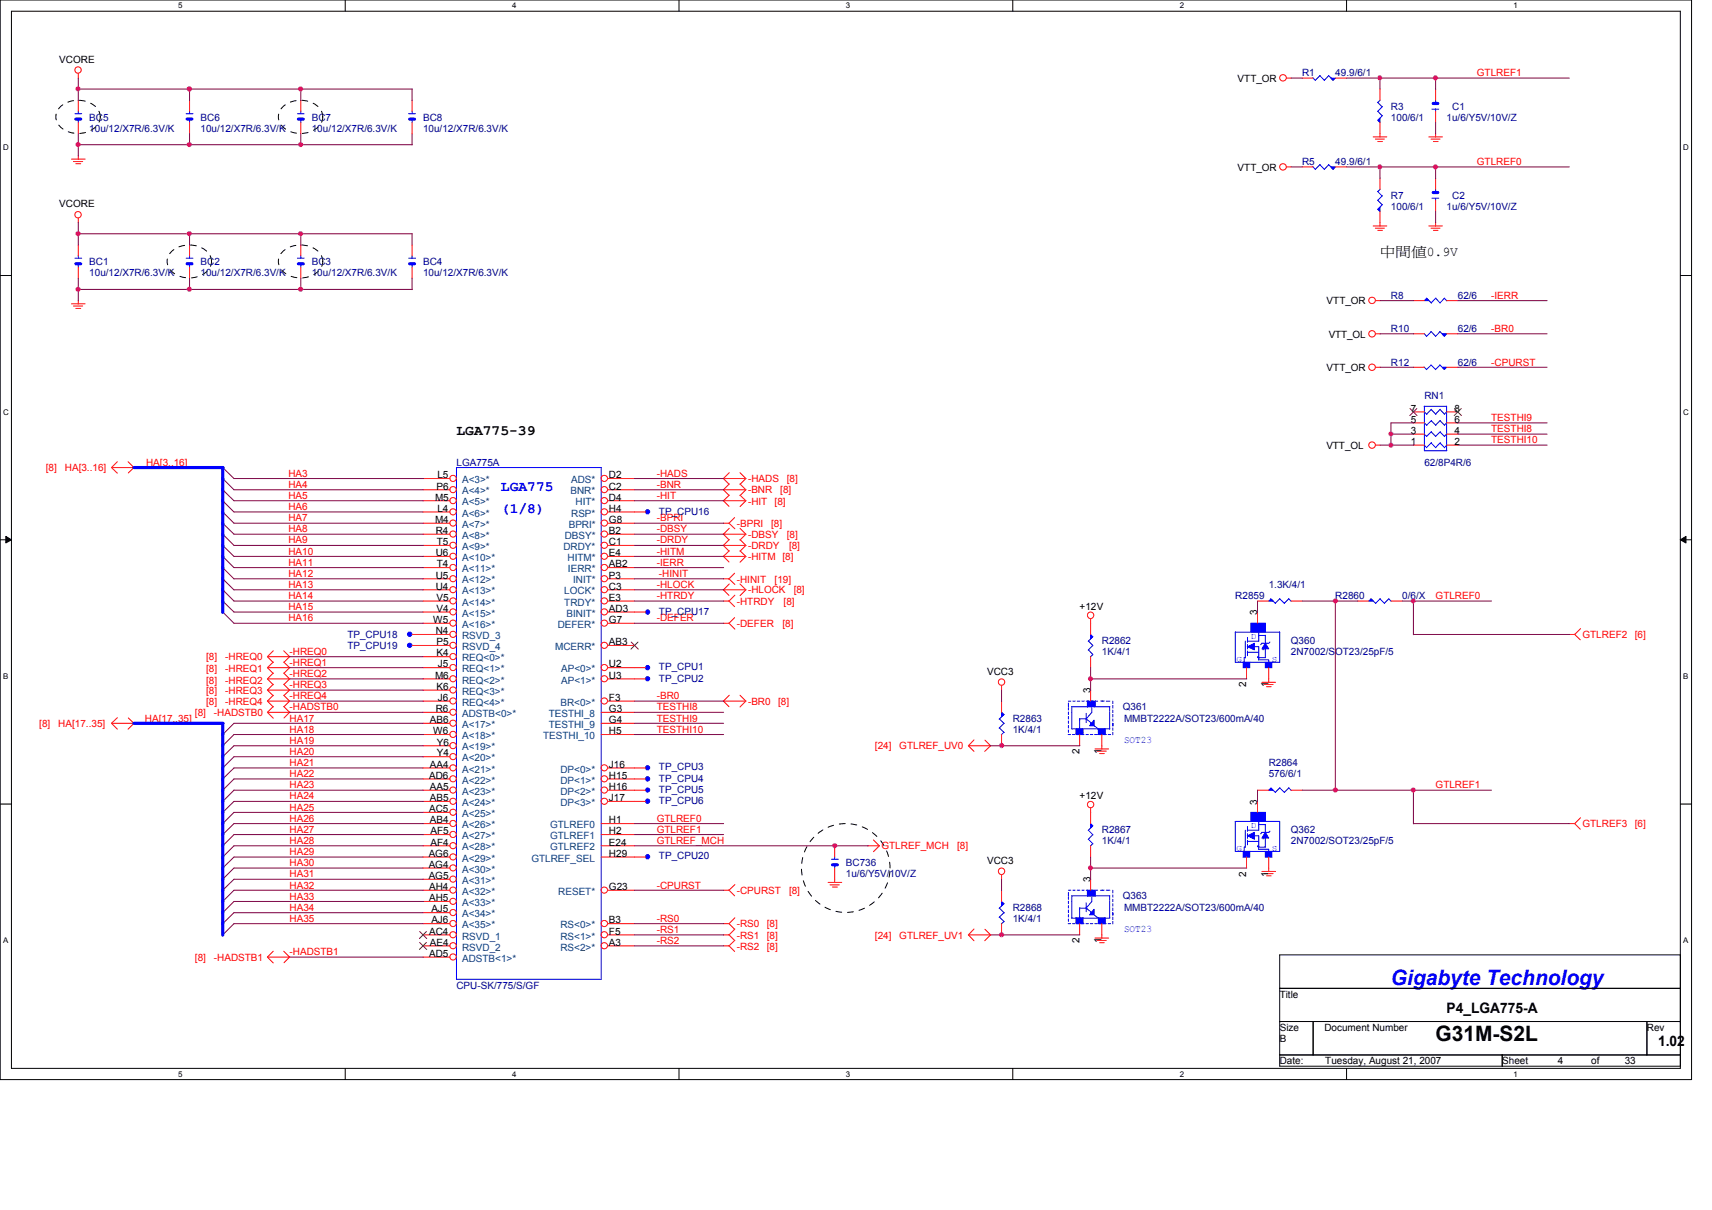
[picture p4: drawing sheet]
<svg xmlns="http://www.w3.org/2000/svg" width="297mm" height="210mm" viewBox="0 0 297 210" stroke-linecap="round" stroke-linejoin="round" font-family="sans-serif">
<defs><g id="words">
<text font-size="3.7" fill="#00f" x="241.3" y="170.9">Gigabyte Technology</text>
<text font-size="3.7" x="249.1" y="180.6">G31M-S2L</text>
<g font-size="2.5">
<text x="79.2" y="75.4">LGA775-39</text>
<text x="251" y="175.7">P4_LGA775-A</text>
<text x="287.7" y="181.5">1.02</text>
</g>
<g font-size="2.5" fill="#00f">
<text x="86.9" y="88.9">(1/8)</text>
<text x="86.9" y="85.1">LGA775</text>
</g>
<text font-size="2.3" x="239.4" y="44.4">中中中0.9V</text>
<g font-size="1.7">
<text x="10.3" y="10.9">VCORE</text>
<text x="214.7" y="14.2">VTT_OR</text>
<text x="214.7" y="29.6">VTT_OR</text>
<text x="10.3" y="36">VCORE</text>
<text x="230.2" y="52.8">VTT_OR</text>
<text x="230.5" y="58.6">VTT_OL</text>
<text x="230.2" y="64.3">VTT_OR</text>
<text x="244.8" y="71.4">7</text>
<text x="252.3" y="71.4">8</text>
<text x="230.2" y="77.9">VTT_OL</text>
<text x="244.8" y="77.2">1</text>
<text x="244.8" y="75.3">3</text>
<text x="244.8" y="73.3">5</text>
<text x="252.3" y="77.2">2</text>
<text x="252.3" y="75.3">4</text>
<text x="252.3" y="73.3">6</text>
<text x="75.9" y="83">L5</text>
<text x="105.7" y="83">D2</text>
<text x="75.5" y="86.8">M5</text>
<text x="75.7" y="84.9">P6</text>
<text x="75.9" y="88.8">L4</text>
<text x="105.7" y="84.9">C2</text>
<text x="105.7" y="86.8">D4</text>
<text x="105.7" y="88.8">H4</text>
<text x="75.5" y="90.7">M4</text>
<text x="75.6" y="92.6">R4</text>
<text x="75.8" y="94.6">T5</text>
<text x="105.7" y="90.7">G8</text>
<text x="105.7" y="92.6">B2</text>
<text x="105.7" y="94.6">C1</text>
<text x="75.6" y="96.5">U6</text>
<text x="75.6" y="100.4">U5</text>
<text x="75.8" y="98.4">T4</text>
<text x="105.7" y="96.5">E4</text>
<text x="105.7" y="98.4">AB2</text>
<text x="105.7" y="100.4">P3</text>
<text x="75.6" y="102.3">U4</text>
<text x="75.7" y="104.2">V5</text>
<text x="75.7" y="106.1">V4</text>
<text x="105.7" y="102.3">C3</text>
<text x="105.7" y="104.2">E3</text>
<text x="105.7" y="106.1">AD3</text>
<text x="187.3" y="105.9">+12V</text>
<text x="218.1" y="106.8" transform="rotate(-90 218.1 106.8)">3</text>
<text x="75.2" y="108.1">W5</text>
<text x="75.6" y="110">N4</text>
<text x="75.7" y="111.9">P5</text>
<text x="75.7" y="113.9">K4</text>
<text x="105.7" y="108.1">G7</text>
<text x="105.7" y="111.9">AB3</text>
<text x="75.5" y="117.7">M6</text>
<text x="75.7" y="119.7">K6</text>
<text x="76" y="115.8">J5</text>
<text x="105.7" y="115.8">U2</text>
<text x="105.7" y="117.7">U3</text>
<text x="171.3" y="117.1">VCC3</text>
<text x="216.2" y="119.2" transform="rotate(-90 216.2 119.2)">2</text>
<text x="220.1" y="119.2" transform="rotate(-90 220.1 119.2)">1</text>
<text x="74.6" y="125.4">AB6</text>
<text x="75.6" y="123.5">R6</text>
<text x="76" y="121.6">J6</text>
<text x="105.7" y="121.6">F3</text>
<text x="105.7" y="123.5">G3</text>
<text x="105.7" y="125.4">G4</text>
<text x="189.2" y="120.3" transform="rotate(-90 189.2 120.3)">3</text>
<text x="75.2" y="127.4">W6</text>
<text x="75.8" y="129.3">Y6</text>
<text x="75.8" y="131.2">Y4</text>
<text x="105.7" y="127.4">H5</text>
<text x="187.3" y="130.8" transform="rotate(-90 187.3 130.8)">2</text>
<text x="191.1" y="130.8" transform="rotate(-90 191.1 130.8)">1</text>
<text x="74.5" y="135.1">AD6</text>
<text x="74.6" y="133.2">AA4</text>
<text x="74.6" y="137">AA5</text>
<text x="105.7" y="133.2">J16</text>
<text x="105.7" y="135.1">H15</text>
<text x="105.7" y="137">H16</text>
<text x="74.5" y="140.9">AC5</text>
<text x="74.6" y="139">AB5</text>
<text x="74.6" y="142.8">AB4</text>
<text x="105.7" y="139">J17</text>
<text x="105.7" y="142.8">H1</text>
<text x="187.3" y="138.7">+12V</text>
<text x="218.1" y="139.6" transform="rotate(-90 218.1 139.6)">3</text>
<text x="74.4" y="148.6">AG6</text>
<text x="74.7" y="144.7">AF5</text>
<text x="74.7" y="146.7">AF4</text>
<text x="105.7" y="144.7">H2</text>
<text x="105.7" y="146.7">E24</text>
<text x="105.7" y="148.6">H29</text>
<text x="171.3" y="149.9">VCC3</text>
<text x="74.4" y="150.5">AG4</text>
<text x="74.4" y="152.5">AG5</text>
<text x="74.5" y="154.4">AH4</text>
<text x="105.7" y="154.4">G23</text>
<text x="189.2" y="153.1" transform="rotate(-90 189.2 153.1)">3</text>
<text x="216.2" y="152.1" transform="rotate(-90 216.2 152.1)">2</text>
<text x="220.1" y="152.1" transform="rotate(-90 220.1 152.1)">1</text>
<text x="74.5" y="156.3">AH5</text>
<text x="74.8" y="158.3">AJ5</text>
<text x="74.8" y="160.2">AJ6</text>
<text x="105.7" y="160.2">B3</text>
<text x="74.5" y="162.1">AC4</text>
<text x="74.5" y="166">AD5</text>
<text x="74.6" y="164">AE4</text>
<text x="105.7" y="162.1">F5</text>
<text x="105.7" y="164">A3</text>
<text x="187.3" y="163.6" transform="rotate(-90 187.3 163.6)">2</text>
<text x="191.1" y="163.6" transform="rotate(-90 191.1 163.6)">1</text>
<text x="222" y="173.1">Title</text>
<text x="222" y="178.8">Size</text>
<text x="229.8" y="178.8">Document Number</text>
<text x="285.7" y="178.8">Rev</text>
<text x="222" y="184.6">Date:</text>
<text x="222" y="180.8">B</text>
<text x="230" y="184.6">Tuesday, August 21, 2007</text>
<text x="260.6" y="184.6">Sheet</text>
<text x="270.3" y="184.6">4</text>
<text x="276.1" y="184.6">of</text>
<text x="281.9" y="184.6">33</text>
</g>
<g font-size="1.7" fill="#000080">
<text x="225.9" y="13.2">R1</text>
<text x="231.7" y="13.2">49.9/6/1</text>
<text x="15.5" y="20.9">BC5</text>
<text x="15.5" y="22.9">10u/12/X7R/6.3V/K</text>
<text x="34.8" y="20.9">BC6</text>
<text x="34.8" y="22.9">10u/12/X7R/6.3V/K</text>
<text x="54.1" y="20.9">BC7</text>
<text x="54.1" y="22.9">10u/12/X7R/6.3V/K</text>
<text x="73.4" y="20.9">BC8</text>
<text x="73.4" y="22.9">10u/12/X7R/6.3V/K</text>
<text x="241.3" y="19">R3</text>
<text x="241.3" y="20.9">100/6/1</text>
<text x="251" y="20.9">1u/6/Y5V/10V/Z</text>
<text x="252" y="19">C1</text>
<text x="225.9" y="28.7">R5</text>
<text x="231.7" y="28.7">49.9/6/1</text>
<text x="241.3" y="34.5">R7</text>
<text x="252" y="34.5">C2</text>
<text x="241.3" y="36.4">100/6/1</text>
<text x="251" y="36.4">1u/6/Y5V/10V/Z</text>
<text x="15.5" y="46">BC1</text>
<text x="15.5" y="48">10u/12/X7R/6.3V/K</text>
<text x="34.8" y="46">BC2</text>
<text x="34.8" y="48">10u/12/X7R/6.3V/K</text>
<text x="54.1" y="46">BC3</text>
<text x="54.1" y="48">10u/12/X7R/6.3V/K</text>
<text x="73.4" y="46">BC4</text>
<text x="73.4" y="48">10u/12/X7R/6.3V/K</text>
<text x="241.3" y="51.8">R8</text>
<text x="252.9" y="51.8">62/6</text>
<text x="241.3" y="57.6">R10</text>
<text x="252.9" y="57.6">62/6</text>
<text x="241.3" y="63.4">R12</text>
<text x="252.9" y="63.4">62/6</text>
<text x="247.1" y="69.2">RN1</text>
<text x="79.2" y="80.8">LGA775A</text>
<text x="247.1" y="80.8">62/8P4R/6</text>
<text x="114.3" y="89.3">TP_CPU16</text>
<text x="114.3" y="106.6">TP_CPU17</text>
<text x="214.3" y="103.9">R2859</text>
<text x="220.1" y="102">1.3K/4/1</text>
<text x="231.7" y="103.9">R2860</text>
<text x="243.3" y="103.9">0/6/X</text>
<text x="60.3" y="112.6">TP_CPU19</text>
<text x="60.3" y="110.7">TP_CPU18</text>
<text x="191.2" y="111.7">R2862</text>
<text x="191.2" y="113.6">1K/4/1</text>
<text x="224" y="111.7">Q360</text>
<text x="224" y="113.6">2N7002/SOT23/25pF/5</text>
<text x="114.3" y="118.2">TP_CPU2</text>
<text x="114.3" y="116.3">TP_CPU1</text>
<text x="175.7" y="125.2">R2863</text>
<text x="194.8" y="123.2">Q361</text>
<text x="195" y="125.2">MMBT2222A/SOT23/600mA/40</text>
<text x="175.7" y="127.1">1K/4/1</text>
<text x="114.3" y="133.6">TP_CPU3</text>
<text x="114.3" y="135.6">TP_CPU4</text>
<text x="114.3" y="137.5">TP_CPU5</text>
<text x="220.1" y="132.9">R2864</text>
<text x="220.1" y="134.8">576/6/1</text>
<text x="114.3" y="139.4">TP_CPU6</text>
<text x="114.3" y="149.1">TP_CPU20</text>
<text x="191.2" y="144.5">R2867</text>
<text x="191.2" y="146.4">1K/4/1</text>
<text x="224" y="144.5">Q362</text>
<text x="224" y="146.4">2N7002/SOT23/25pF/5</text>
<text x="146.8" y="150.3">BC736</text>
<text x="146.8" y="152.2">1u/6/Y5V/10V/Z</text>
<text x="175.7" y="158">R2868</text>
<text x="175.7" y="159.9">1K/4/1</text>
<text x="194.8" y="156">Q363</text>
<text x="195" y="158">MMBT2222A/SOT23/600mA/40</text>
<text x="79.2" y="171.5">CPU-SK/775/S/GF</text>
</g>
<g font-size="1.7" fill="#f00">
<text x="256.2" y="13.2">GTLREF1</text>
<text x="256.2" y="28.7">GTLREF0</text>
<text x="258.7" y="51.8">-IERR</text>
<text x="258.7" y="57.6">-BR0</text>
<text x="258.7" y="63.4">-CPURST</text>
<text x="258.7" y="76.9">TESTHI10</text>
<text x="258.7" y="75">TESTHI8</text>
<text x="258.7" y="73.1">TESTHI9</text>
<text x="8" y="81.7">[8]</text>
<text x="11.3" y="81.7">HA[3..16]</text>
<text x="25.4" y="80.8">HA[3..16]</text>
<text x="50" y="82.7">HA3</text>
<text x="114" y="82.7">-HADS</text>
<text x="129.8" y="83.6">-HADS</text>
<text x="136.5" y="83.6">[8]</text>
<text x="50" y="86.6">HA5</text>
<text x="50" y="84.6">HA4</text>
<text x="50" y="88.5">HA6</text>
<text x="114" y="84.6">-BNR</text>
<text x="114" y="86.6">-HIT</text>
<text x="129.8" y="85.6">-BNR</text>
<text x="129.8" y="87.5">-HIT</text>
<text x="134.4" y="87.5">[8]</text>
<text x="135.4" y="85.6">[8]</text>
<text x="50" y="92.4">HA8</text>
<text x="50" y="90.4">HA7</text>
<text x="50" y="94.3">HA9</text>
<text x="114" y="90.4">-BPRI</text>
<text x="114" y="94.3">-DRDY</text>
<text x="114" y="92.4">-DBSY</text>
<text x="127.8" y="91.4">-BPRI</text>
<text x="129.8" y="95.2">-DRDY</text>
<text x="129.8" y="93.3">-DBSY</text>
<text x="133.8" y="91.4">[8]</text>
<text x="136.5" y="93.3">[8]</text>
<text x="136.9" y="95.2">[8]</text>
<text x="50" y="98.1">HA11</text>
<text x="50" y="96.2">HA10</text>
<text x="50" y="100.1">HA12</text>
<text x="114" y="98.1">-IERR</text>
<text x="114" y="96.2">-HITM</text>
<text x="114.3" y="100.1">-HINIT</text>
<text x="127.8" y="101">-HINIT</text>
<text x="129.8" y="97.2">-HITM [8]</text>
<text x="134.4" y="101">[19]</text>
<text x="50" y="107.8">HA16</text>
<text x="50" y="103.9">HA14</text>
<text x="50" y="105.9">HA15</text>
<text x="50" y="102">HA13</text>
<text x="114" y="107.8">-DEFER</text>
<text x="114" y="103.9">-HTRDY</text>
<text x="114" y="102">-HLOCK</text>
<text x="127.8" y="104.9">-HTRDY</text>
<text x="129.8" y="103">-HLOCK</text>
<text x="136" y="104.9">[8]</text>
<text x="137.7" y="103">[8]</text>
<text x="249.1" y="103.9">GTLREF0</text>
<text x="50.2" y="113.6">-HREQ0</text>
<text x="127.8" y="108.8">-DEFER</text>
<text x="135.8" y="108.8">[8]</text>
<text x="274.6" y="110.7">GTLREF2</text>
<text x="283.6" y="110.7">[6]</text>
<text x="35.8" y="114.6">[8]</text>
<text x="35.8" y="118.6">[8]</text>
<text x="35.8" y="116.5">[8]</text>
<text x="39.1" y="114.6">-HREQ0</text>
<text x="39.1" y="118.6">-HREQ2</text>
<text x="39.1" y="116.5">-HREQ1</text>
<text x="50.2" y="117.4">-HREQ2</text>
<text x="50.2" y="115.5">-HREQ1</text>
<text x="50.2" y="119.4">-HREQ3</text>
<text x="25.1" y="125.2">HA[17..35]</text>
<text x="33.8" y="124.2">[8]</text>
<text x="35.8" y="122.3">[8]</text>
<text x="35.8" y="120.4">[8]</text>
<text x="37.1" y="124.2">-HADSTB0</text>
<text x="39.1" y="122.3">-HREQ4</text>
<text x="39.1" y="120.4">-HREQ3</text>
<text x="50.2" y="125.2">HA17</text>
<text x="50.2" y="121.3">-HREQ4</text>
<text x="50.2" y="123.2">-HADSTB0</text>
<text x="114" y="121.3">-BR0</text>
<text x="114" y="123.2">TESTHI8</text>
<text x="114" y="125.2">TESTHI9</text>
<text x="129.8" y="122.3">-BR0</text>
<text x="135" y="122.3">[8]</text>
<text x="6.8" y="126.2">[8]</text>
<text x="10.1" y="126.2">HA[17..35]</text>
<text x="50.2" y="127.1">HA18</text>
<text x="50.2" y="131">HA20</text>
<text x="50.2" y="129">HA19</text>
<text x="114" y="127.1">TESTHI10</text>
<text x="151.8" y="130">[24]</text>
<text x="156" y="130">GTLREF_UV0</text>
<text x="50.2" y="132.9">HA21</text>
<text x="50.2" y="136.7">HA23</text>
<text x="50.2" y="134.8">HA22</text>
<text x="249.1" y="136.7">GTLREF1</text>
<text x="50.2" y="142.5">HA26</text>
<text x="50.2" y="138.7">HA24</text>
<text x="50.2" y="140.6">HA25</text>
<text x="114" y="142.5">GTLREF0</text>
<text x="274.6" y="143.5">GTLREF3</text>
<text x="283.6" y="143.5">[6]</text>
<text x="50.2" y="144.5">HA27</text>
<text x="50.2" y="148.3">HA29</text>
<text x="50.2" y="146.4">HA28</text>
<text x="114" y="146.4">GTLREF_MCH</text>
<text x="114" y="144.5">GTLREF1</text>
<text x="152.9" y="147.4">GTLREF_MCH</text>
<text x="166.1" y="147.4">[8]</text>
<text x="50.2" y="150.3">HA30</text>
<text x="50.2" y="152.2">HA31</text>
<text x="50.2" y="154.1">HA32</text>
<text x="114" y="154.1">-CPURST</text>
<text x="127.8" y="155.1">-CPURST</text>
<text x="136.9" y="155.1">[8]</text>
<text x="50.2" y="158">HA34</text>
<text x="50.2" y="156">HA33</text>
<text x="50.2" y="159.9">HA35</text>
<text x="114" y="159.9">-RS0</text>
<text x="114" y="161.8">-RS1</text>
<text x="127.8" y="160.9">-RS0</text>
<text x="133" y="160.9">[8]</text>
<text x="33.8" y="166.7">[8]</text>
<text x="37.1" y="166.7">-HADSTB1</text>
<text x="50.2" y="165.7">-HADSTB1</text>
<text x="114" y="163.8">-RS2</text>
<text x="127.8" y="164.8">-RS2</text>
<text x="127.8" y="162.8">-RS1</text>
<text x="133" y="164.8">[8]</text>
<text x="133" y="162.8">[8]</text>
<text x="151.8" y="162.8">[24]</text>
<text x="156" y="162.8">GTLREF_UV1</text>
</g>
<g font-size="1.7" fill="#004080">
<text x="80.2" y="83.8">A&lt;3&gt;*</text>
<text x="99.1" y="83.8">ADS*</text>
<text x="80.2" y="85.8">A&lt;4&gt;*</text>
<text x="80.2" y="87.7">A&lt;5&gt;*</text>
<text x="80.2" y="89.6">A&lt;6&gt;*</text>
<text x="99" y="85.8">BNR*</text>
<text x="99.1" y="89.6">RSP*</text>
<text x="99.9" y="87.7">HIT*</text>
<text x="80.2" y="91.6">A&lt;7&gt;*</text>
<text x="80.2" y="93.5">A&lt;8&gt;*</text>
<text x="80.2" y="95.4">A&lt;9&gt;*</text>
<text x="97.7" y="95.4">DRDY*</text>
<text x="98" y="93.5">DBSY*</text>
<text x="98.7" y="91.6">BPRI*</text>
<text x="80.2" y="97.3">A&lt;10&gt;*</text>
<text x="80.2" y="99.3">A&lt;11&gt;*</text>
<text x="80.2" y="101.2">A&lt;12&gt;*</text>
<text x="98.5" y="97.3">HITM*</text>
<text x="98.5" y="99.3">IERR*</text>
<text x="99.4" y="101.2">INIT*</text>
<text x="80.2" y="103.1">A&lt;13&gt;*</text>
<text x="80.2" y="105.1">A&lt;14&gt;*</text>
<text x="80.2" y="107">A&lt;15&gt;*</text>
<text x="97.9" y="103.1">LOCK*</text>
<text x="97.9" y="105.1">TRDY*</text>
<text x="98.3" y="107">BINIT*</text>
<text x="80.2" y="108.9">A&lt;16&gt;*</text>
<text x="80.2" y="110.9">RSVD_3</text>
<text x="80.2" y="112.8">RSVD_4</text>
<text x="96.3" y="112.8">MCERR*</text>
<text x="96.8" y="108.9">DEFER*</text>
<text x="80.2" y="114.7">REQ&lt;0&gt;*</text>
<text x="80.2" y="116.6">REQ&lt;1&gt;*</text>
<text x="80.2" y="118.6">REQ&lt;2&gt;*</text>
<text x="97.4" y="116.6">AP&lt;0&gt;*</text>
<text x="97.4" y="118.6">AP&lt;1&gt;*</text>
<text x="80.2" y="120.5">REQ&lt;3&gt;*</text>
<text x="80.2" y="122.4">REQ&lt;4&gt;*</text>
<text x="80.2" y="124.4">ADSTB&lt;0&gt;*</text>
<text x="95.2" y="124.4">TESTHI_8</text>
<text x="97.2" y="122.4">BR&lt;0&gt;*</text>
<text x="80.2" y="126.3">A&lt;17&gt;*</text>
<text x="80.2" y="128.2">A&lt;18&gt;*</text>
<text x="80.2" y="130.2">A&lt;19&gt;*</text>
<text x="94.2" y="128.2">TESTHI_10</text>
<text x="95.2" y="126.3">TESTHI_9</text>
<text x="80.2" y="132.1">A&lt;20&gt;*</text>
<text x="80.2" y="134">A&lt;21&gt;*</text>
<text x="80.2" y="135.9">A&lt;22&gt;*</text>
<text x="80.2" y="137.9">A&lt;23&gt;*</text>
<text x="97.2" y="134">DP&lt;0&gt;*</text>
<text x="97.2" y="135.9">DP&lt;1&gt;*</text>
<text x="97.2" y="137.9">DP&lt;2&gt;*</text>
<text x="80.2" y="139.8">A&lt;24&gt;*</text>
<text x="80.2" y="141.7">A&lt;25&gt;*</text>
<text x="80.2" y="143.7">A&lt;26&gt;*</text>
<text x="95.5" y="143.7">GTLREF0</text>
<text x="97.2" y="139.8">DP&lt;3&gt;*</text>
<text x="80.2" y="145.6">A&lt;27&gt;*</text>
<text x="80.2" y="147.5">A&lt;28&gt;*</text>
<text x="80.2" y="149.5">A&lt;29&gt;*</text>
<text x="92.2" y="149.5">GTLREF_SEL</text>
<text x="95.5" y="145.6">GTLREF1</text>
<text x="95.5" y="147.5">GTLREF2</text>
<text x="80.2" y="151.4">A&lt;30&gt;*</text>
<text x="80.2" y="153.3">A&lt;31&gt;*</text>
<text x="80.2" y="155.2">A&lt;32&gt;*</text>
<text x="96.9" y="155.2">RESET*</text>
<text x="80.2" y="157.2">A&lt;33&gt;*</text>
<text x="80.2" y="159.1">A&lt;34&gt;*</text>
<text x="80.2" y="161">A&lt;35&gt;*</text>
<text x="97.2" y="161">RS&lt;0&gt;*</text>
<text x="80.2" y="163">RSVD_1</text>
<text x="80.2" y="164.9">RSVD_2</text>
<text x="80.2" y="166.8">ADSTB&lt;1&gt;*</text>
<text x="97.2" y="163">RS&lt;1&gt;*</text>
<text x="97.2" y="164.9">RS&lt;2&gt;*</text>
</g>
<g font-size="1.7" fill="#00f">
<text x="195" y="128.8">SOT23</text>
<text x="195" y="161.6">SOT23</text>
</g>
<g font-size="1.5" fill="#00f">
<text x="217" y="110.9">D</text>
<text x="214.5" y="114.8">G</text>
<text x="220.7" y="114.8">S</text>
<text x="217" y="143.7">D</text>
<text x="214.5" y="147.6">G</text>
<text x="220.7" y="147.6">S</text>
</g>
<g font-size="1.4">
<text x="30.9" y="1.4">5</text>
<text x="88.9" y="1.4">4</text>
<text x="146.8" y="1.4">3</text>
<text x="204.7" y="1.4">2</text>
<text x="262.6" y="1.4">1</text>
<text x=".5" y="26.1">D</text>
<text x="292.1" y="26.1">D</text>
<text x=".5" y="71.9">C</text>
<text x="292.1" y="71.9">C</text>
<text x=".5" y="117.8">B</text>
<text x="292.1" y="117.8">B</text>
<text x=".5" y="163.6">A</text>
<text x="292.1" y="163.6">A</text>
<text x="30.9" y="186.8">5</text>
<text x="88.9" y="186.8">4</text>
<text x="146.8" y="186.8">3</text>
<text x="204.7" y="186.8">2</text>
<text x="262.6" y="186.8">1</text>
</g>
</g></defs>
<path d="M0 0h293.5v187.3h-293.5zM2 1.9h289.5v183.4h-289.5z" fill="none" stroke="#000" stroke-width=".17"/>
<g fill="#fff">
<path d="M30.9 .2h.8v1.5h-.8z"/>
<path d="M30.9 185.5h.8v1.6h-.8z"/>
</g>
<path d="M59.9 0v1.9M59.9 185.3v2" fill="none" stroke="#000" stroke-width=".17"/>
<g fill="#fff">
<path d="M88.9 .2h.7v1.5h-.7z"/>
<path d="M88.9 185.5h.7v1.6h-.7z"/>
</g>
<path d="M117.8 0v1.9M117.8 185.3v2" fill="none" stroke="#000" stroke-width=".17"/>
<g fill="#fff">
<path d="M146.8 .2h.7v1.5h-.7z"/>
<path d="M146.8 185.5h.7v1.6h-.7z"/>
</g>
<path d="M175.7 0v1.9M175.7 185.3v2" fill="none" stroke="#000" stroke-width=".17"/>
<g fill="#fff">
<path d="M204.7 .2h.7v1.5h-.7z"/>
<path d="M204.7 185.5h.7v1.6h-.7z"/>
</g>
<path d="M233.6 0v1.9M233.6 185.3v2" fill="none" stroke="#000" stroke-width=".17"/>
<g fill="#fff">
<path d="M262.6 .2h.8v1.5h-.8z"/>
<path d="M262.6 185.5h.8v1.6h-.8z"/>
<path d="M.5 24.8h1v1.6h-1z"/>
<path d="M292.1 24.8h.9v1.6h-.9z"/>
<path d="M.5 70.7h1v1.5h-1z"/>
<path d="M292.1 70.7h.9v1.5h-.9z"/>
</g>
<path d="M0 47.8h2M291.5 47.8h2" fill="none" stroke="#000" stroke-width=".17"/>
<g fill="#fff">
<path d="M.5 116.5h.9v1.6h-.9z"/>
<path d="M292.1 116.5h.8v1.6h-.8z"/>
</g>
<path d="M0 93.6h2M1 93l1 .6-1 .6zM291.5 93.6l1-.6v1.2zM291.5 93.6h2" fill="none" stroke="#000" stroke-width=".17"/>
<path d="M1 93l1 .6-1 .6zM291.5 93.6l1-.6v1.2z" fill="#000"/>
<g fill="#fff">
<path d="M.5 162.4h.9v1.5h-.9z"/>
<path d="M292.1 162.4h.8v1.5h-.8z"/>
</g>
<path d="M0 139.5h2M291.5 139.5h2M222 165.6h69.5v19.4h-69.5zM222 171.4h69.5M222 177.2h69.5M227.8 177.2v5.8M285.7 177.2v5.8M222 183h69.5M260.6 183v2" fill="none" stroke="#000" stroke-width=".17"/>
<g fill="none" stroke="#000" stroke-width=".17" stroke-dasharray="1 1 1 1 1 1 1 1">
<path d="M10.3 18.7a4.6 4.6 0 0 1 6.8 .4 2.48 2.48 0 0 1-1.4 3.6 4.5 4.5 0 0 1-5.7-1.3 2.29 2.29 0 0 1 .3-2.7zM48.9 18.7a4.6 4.6 0 0 1 6.8 .4 2.48 2.48 0 0 1-1.4 3.6 4.5 4.5 0 0 1-5.7-1.3 2.29 2.29 0 0 1 .3-2.7zM29.6 43.8a4.6 4.6 0 0 1 6.8 .4 2.47 2.47 0 0 1-1.4 3.5 4.5 4.5 0 0 1-5.7-1.3 2.24 2.24 0 0 1 .3-2.6zM48.9 43.8a4.6 4.6 0 0 1 6.8 .4 2.47 2.47 0 0 1-1.4 3.5 4.5 4.5 0 0 1-5.7-1.3 2.24 2.24 0 0 1 .3-2.6z"/>
<circle cx="146.7" cy="150.6" r="7.7"/>
</g>
<g fill="none" stroke="#f00" stroke-width=".17">
<path d="M13.6 12.7v.9M223.2 13.5h.8M12.4 27.6h2.4M12.7 28h1.6M13.2 28.4h.8M13.6 27.1v.5M13.6 37.8v.8M223.2 29h.8M238.2 39.2h2.4M238.2 23.7h2.4M238.6 39.6h1.6M238.6 24.1h1.6"/>
<path d="M239.1 40h.8M239.1 24.6h.8M239.4 23.2v.6M239.4 38.6v.6M247.9 39.2h2.4M247.9 23.7h2.4M248.3 39.6h1.5M248.3 24.1h1.5M248.7 40h.8M248.7 24.6h.8M249.1 23.2v.6M249.1 38.6v.6"/>
<path d="M12.4 52.7h2.4M12.7 53.1h1.6M13.2 53.5h.8M13.6 52.2v.5M238.7 57.9h.8M238.7 52.2h.8M238.7 77.2h.8M238.7 63.7h.8M19.3 81.1l1.1 1M20.4 80.1l-1.1 1M22.2 80.1l1 1h-3.9M23.3 81.1l-1 .9"/>
<path d="M125.5 94.6l1 1M125.5 92.6l1 1M125.5 96.5l1 1M125.5 84.9l1 1M125.5 83l1 1M125.5 86.8l1 1M125.5 90.8h1M126.5 90.8l1 .9M126.5 93.6l-1 1h3.9M126.5 91.7l-1 1h3.9M126.5 95.5l-1 1h3.9M126.5 83.9l-1 1.1h3.9"/>
<path d="M126.5 82l-1 1h3.9M126.5 85.9l-1 1h3.9M127.5 89.8l-1.1 1M127.5 99.4l-1.1 1.1M128.4 93.6l1 1M128.4 91.7l1 1M128.4 95.5l1 1M128.4 83.9l1 1.1M128.4 82l1 1M128.4 85.9l1 1M129.4 94.6l-1 1M129.4 92.7l-1 1"/>
<path d="M129.4 96.5l-1 1M129.4 83l-1 1M129.4 85l-1 1M129.4 86.9l-1 1M46.4 117.8l1 1M46.4 119.7l1 1M46.4 113.9l1 1M46.4 115.8l1 1M47.4 118.7l-1 1M47.4 116.8l-1 1M47.4 112.9l-1 1M47.4 114.8l-1 1"/>
<path d="M49.2 118.7l1 1h-3.8M49.2 112.9l1 1h-3.8M49.2 116.8l1 1h-3.8M49.2 114.8l1 1h-3.8M50.3 117.7l-1 1M50.3 119.7l-1 .9M50.3 113.9l-1 1M50.3 115.8l-1 1M125.5 102.3l1 1M125.5 104.3h1M125.5 108.1h1M125.5 100.4h1"/>
<path d="M126.4 104.2l1.1 1M126.5 108.1l1 1M126.5 100.4l1 1M126.5 101.3l-1 1h3.9M127.5 107.1l-1.1 1.1M127.5 103.3l-1 1M128.4 101.3l1 1M129.4 102.3l-1 1M173.8 118.9v.9M189.2 107.4v.8M218.9 118.4h2.4M219.3 118.7h1.6"/>
<path d="M219.7 119.1h.9M220.1 117.8v.6M272.2 110.1h1.1M273.2 110l1 1M274.2 109l-1 1.1M19.3 125.5h3.9l-1 1M19.3 125.5l1.1 1M20.4 124.5l-1.1 1M22.3 124.5l1 1M46.4 121.6l1 1M46.4 123.6l1 1M47.4 120.6l-1 1"/>
<path d="M47.4 122.6l-1 1M49.2 120.6l1 1h-3.8M49.2 122.6l1 1h-3.8M50.3 121.6l-1 1M50.3 123.5l-1 1M125.5 121.6l1 1M126.5 120.6l-1 1h3.9M128.4 120.6l1 1M129.4 121.6l-1 1M168 129.4h3.9l-1 .9M168 129.4l1 .9M169 128.4l-1 1"/>
<path d="M170.9 128.4l1 1M190 129.9h2.4M190.4 130.3h1.5M190.8 130.7h.8M191.2 129.4v.6M125.5 154.4h1M126.4 154.4l1.1 1M127.5 159.2l-1 1M127.5 153.5l-1 .9M143.7 153.1h2.3M144 153.5h1.6M144.4 153.9h.9"/>
<path d="M144.8 152.5v.6M150.6 146.7h2M151.5 145.7l1.1 1M152.6 146.7l-1.1 1M173.8 151.8v.8M189.2 140.2v.8M218.9 151.2h2.4M219.3 151.6h1.6M219.7 151.9h.9M220.1 150.6v.6M272.2 142.9h1.1M273.2 142.8l1 1"/>
<path d="M274.2 141.9l-1 1M46.4 166l1 1M47.4 165l-1 1M49.2 165l1 1h-3.8M50.3 166l-1 1M125.5 160.2h1M125.5 164.1h1M125.5 162.2h1M126.4 160.2l1.1 1M126.4 164l1.1 1.1M126.4 162.1l1.1 1.1M127.5 163.1l-1 1"/>
<path d="M127.5 161.2l-1 1M168 162.2h3.9l-1 1M168 162.2l1 1M169 161.2l-1 1M170.9 161.2l1 1M190 162.7h2.4M190.4 163.2h1.5M190.8 163.5h.8M191.2 162.2v.6"/>
<circle cx="13.5" cy="12.1" r=".56"/>
<circle cx="222.6" cy="13.5" r=".57"/>
<circle cx="13.5" cy="37.2" r=".56"/>
<circle cx="222.6" cy="29" r=".57"/>
<circle cx="238.1" cy="52.1" r=".56"/>
<circle cx="238.1" cy="57.9" r=".56"/>
<circle cx="238.1" cy="77.2" r=".56"/>
<circle cx="238.1" cy="63.7" r=".56"/>
<circle cx="173.8" cy="118.3" r=".56"/>
<circle cx="189.2" cy="106.7" r=".56"/>
<circle cx="189.2" cy="139.6" r=".56"/>
<circle cx="173.8" cy="151.1" r=".56"/>
</g>
<path d="M239 34.7l.8 .8M239 33.2l.8 .8M239.5 32.8l-.4 .4M239.9 34l-.8 .8" fill="none" stroke="#00f" stroke-width=".17"/>
<path d="M239.4 35.9v.8l-.3-.4z" fill-rule="evenodd" fill="#00f"/>
<path d="M239.4 35.9v.8l-.3-.4zM239.9 35.5l-.8 .8M214.3 109.6h7.7v5.3h-7.7zM218.2 113.9h.1" fill="none" stroke="#00f" stroke-width=".17"/>
<path d="M239.4 30.9v1.9M239.4 36.7v1.9" fill="none" stroke="#f00" stroke-width=".17"/>
<path d="M217 108.1h2.5v1.5h-2.5z" fill-rule="evenodd" fill="#00f"/>
<path d="M217 108.1h2.5v1.5h-2.5z" fill="none" stroke="#00f" stroke-width=".17"/>
<path d="M215.7 114.9h1.1v.9h-1.1z" fill-rule="evenodd" fill="#00f"/>
<path d="M215.7 114.9h1.1v.9h-1.1z" fill="none" stroke="#00f" stroke-width=".17"/>
<path d="M219.5 114.9h1.2v.9h-1.2z" fill-rule="evenodd" fill="#00f"/>
<path d="M216.4 111.8v.8M216.4 112.9v.8M219.5 114.9h1.2v.9h-1.2z" fill="none" stroke="#00f" stroke-width=".17"/>
<path d="M216.4 112.2l1.2-.6v1.1z" fill-rule="evenodd" fill="#00f"/>
<path d="M216.4 112.2h2v2.1M216.4 113.2h2M216.4 112.2l1.2-.6v1.1zM218.4 114.1h1.2M219.5 110.2v3.9" fill="none" stroke="#00f" stroke-width=".17"/>
<path d="M219.5 111.6l.6 1h-1.2z" fill="#00f"/>
<g fill="none" stroke="#00f" stroke-width=".17">
<path d="M216.1 114.1h-.2v.8M216.1 111.2v2.9M216.4 111.2h2M216.4 110.6v.8M218.4 110.2h1.1M218.4 114.5h1.7v.4M218.4 109.6v1.7M218.4 114.1v.4M218.9 111.6h1.3M218.9 111.6l-.2 .2M219.2 112.6h.1M219.5 111.6l.6 1h-1.2z"/>
<path d="M220.3 111.4l-.2 .2"/>
</g>
<path d="M216.3 115.8v2M218.2 106.2v1.9M220.1 115.8v2" fill="none" stroke="#f00" stroke-width=".17"/>
<path d="M189.8 124.9v1h-.7z" fill="#00f"/>
<g fill="none" stroke="#00f" stroke-width=".17">
<path d="M185.3 127.4h.5M185.4 121.6h.4M185.4 122v.6M185.4 122.8v.4M185.4 123.5v.5M185.4 124.3v.4M185.4 125.1v.4M185.4 125.9v.4M185.4 126.6v.4M186 122.6v3.9M186 126.4h6.6M186 122.6h6.6"/>
<path d="M186.1 127.4h.4M186.1 121.6h.5M186.7 126.4v.8M186.9 127.4h.4M186.9 121.6h.5M187.3 124.7v1.8M187.3 124.7h1.2M187.7 127.4h.4M187.7 121.6h.4M187.9 126.4v.8h-1.2M188.4 127.4h.4M188.5 121.6h.4"/>
<path d="M188.5 123.7v1.6M188.5 124.7l1 .8M189.2 127.4h.4M189.2 125.5h.1M189.2 121.6h.4M189.4 122.8v.8M189.4 123.6l-1 1.2M189.8 124.9v1h-.7zM189.8 125.9l.8 .6M189.9 127.4h.5M190 121.6h.5M190 121.8v.8"/>
<path d="M190 121.8h-1.3v.8M190.6 127.2h1.2M190.6 126.4v.9M190.7 127.4h.5M191 121.6h.6M191.5 127.4h.4M191.7 126.4v.8M191.9 121.6h.7M192.3 127.4h.4M192.5 122.6v.8M192.5 123.5v2.9M193.1 121.6v.4"/>
<path d="M193.1 122.4v.5M193.1 123.2v.4M193.1 124v.4M193.1 124.7v.4M193.1 125.5v.4M193.1 126.3v.4M193.1 127v.5"/>
</g>
<path d="M188.7 121.6h1.3v1h-1.3z" fill-rule="evenodd" fill="#00f"/>
<path d="M188.7 121.6h1.3v1h-1.3z" fill="none" stroke="#00f" stroke-width=".17"/>
<path d="M190.6 126.4h1.1v1h-1.1z" fill-rule="evenodd" fill="#00f"/>
<path d="M190.6 126.4h1.1v1h-1.1z" fill="none" stroke="#00f" stroke-width=".17"/>
<path d="M186.7 126.4h1.2v1h-1.2z" fill-rule="evenodd" fill="#00f"/>
<path d="M186.7 126.4h1.2v1h-1.2zM188.8 144l.8 .8M188.8 145.6l.8 .8M189.6 144.8l-.8 .8M189.6 146.3l-.4 .5" fill="none" stroke="#00f" stroke-width=".17"/>
<path d="M189.2 119.7v1.9M187.3 127.4v2M191.2 127.4v2" fill="none" stroke="#f00" stroke-width=".17"/>
<path d="M189.2 142.9l.4 .4-.4 .3z" fill-rule="evenodd" fill="#00f"/>
<path d="M248.4 34.4h1.2M249.1 32.8v.6M249.1 34.4v.4M189.2 142.9l.4 .4-.4 .3zM189.6 143.3l-.8 .8" fill="none" stroke="#00f" stroke-width=".17"/>
<path d="M249.1 30.9v1.9M249.1 34.8v1.9M189.2 140.9v2M189.2 146.7v2" fill="none" stroke="#f00" stroke-width=".17"/>
<path d="M248.7 33.4h.8" fill="none" stroke="#00f" stroke-width=".55"/>
<circle cx="112.4" cy="117.7" r=".37" fill="#00f"/>
<circle cx="112.4" cy="117.7" r=".37" fill="none" stroke="#00f" stroke-width=".17"/>
<path d="M110.1 117.8h1.9" fill="none" stroke="#f00" stroke-width=".17"/>
<circle cx="112.4" cy="133.2" r=".37" fill="#00f"/>
<g fill="none" stroke="#00f" stroke-width=".17">
<path d="M70.9 44.8h1.2M71.5 44.4v.4M71.5 45.7v.7M214.3 142.5h7.7v5.2h-7.7zM218.2 146.7h.1"/>
<circle cx="112.4" cy="133.2" r=".37"/>
</g>
<path d="M71.5 42.5v1.9M71.5 46.4v1.9M110.1 133.2h1.9" fill="none" stroke="#f00" stroke-width=".17"/>
<path d="M71.1 45.8h.8" fill="none" stroke="#00f" stroke-width=".55"/>
<path d="M217 140.9h2.5v1.6h-2.5z" fill-rule="evenodd" fill="#00f"/>
<path d="M217 140.9h2.5v1.6h-2.5z" fill="none" stroke="#00f" stroke-width=".17"/>
<path d="M215.7 147.7h1.1v1h-1.1z" fill-rule="evenodd" fill="#00f"/>
<path d="M215.7 147.7h1.1v1h-1.1z" fill="none" stroke="#00f" stroke-width=".17"/>
<path d="M219.5 147.7h1.2v1h-1.2z" fill-rule="evenodd" fill="#00f"/>
<path d="M216.4 144.6v.8M216.4 145.8v.8M219.5 147.7h1.2v1h-1.2z" fill="none" stroke="#00f" stroke-width=".17"/>
<path d="M216.4 145l1.2-.6v1.2z" fill-rule="evenodd" fill="#00f"/>
<path d="M216.4 145h2v2.1M216.4 146h2M216.4 145l1.2-.6v1.2zM218.4 146.9h1.2M219.5 143v3.9" fill="none" stroke="#00f" stroke-width=".17"/>
<path d="M219.5 144.4l.6 1h-1.2z" fill="#00f"/>
<g fill="none" stroke="#00f" stroke-width=".17">
<path d="M32.3 19.7h1.2M32.9 19.3v.4M51.6 19.7h1.2M52.2 19.3v.4M32.9 20.6v.7M52.2 20.6v.7M32.3 44.8h1.2M32.9 44.4v.4M32.9 45.7v.7M79.2 81.1h25.1v88.8h-25.1zM188.8 111.2l.8 .8M188.8 112.7l.8 .9"/>
<path d="M189.6 112l-.8 .8M189.6 113.5l-.4 .5M144.3 149.1h1.2M144.8 148.6v.5M144.8 150v.6M216.1 146.9h-.2v.8M216.1 144v3M216.4 144h2M216.4 143.4v.8M218.4 143h1.1M218.4 147.3h1.7v.4M218.4 142.5v1.6"/>
<path d="M218.4 146.9v.5M218.9 144.4h1.3M218.9 144.4l-.2 .3M219.2 145.4h.1M219.5 144.4l.6 1h-1.2zM220.3 144.2l-.2 .2"/>
</g>
<g fill="none" stroke="#f00" stroke-width=".17">
<path d="M32.9 17.4v1.9M52.2 17.4v1.9M32.9 21.3v1.9M52.2 21.3v1.9M32.9 42.5v1.9M32.9 46.4v1.9M73.4 83h4.7M73.4 85h4.7M73.4 86.9h4.7M73.4 88.8h4.7M73.4 90.8h4.7M73.4 92.7h4.7"/>
<path d="M73.4 94.6h4.7M73.4 96.5h4.7M73.4 98.5h4.7M105.4 83h4.7M105.4 85h4.7M105.4 86.9h4.7M105.4 88.8h4.7M105.4 90.8h4.7M105.4 92.7h4.7M105.4 94.6h4.7M105.4 96.5h4.7M105.4 98.5h4.7"/>
<path d="M73.4 100.4h4.7M73.4 102.3h4.7M73.4 104.3h4.7M73.4 106.2h4.7M73.4 108.1h4.7M73.4 110.1h4.7M73.4 112h4.7M73.4 113.9h4.7M73.4 115.8h4.7M73.4 117.8h4.7M73.4 119.7h4.7M105.4 100.4h4.7"/>
<path d="M105.4 102.3h4.7M105.4 104.3h4.7M105.4 106.2h4.7M105.4 108.1h4.7M105.4 112h4.7M105.4 115.8h4.7M105.4 117.8h4.7M73.4 121.6h4.7M73.4 123.6h4.7M73.4 125.5h4.7M73.4 127.4h4.7M73.4 129.4h4.7"/>
<path d="M73.4 131.3h4.7M73.4 133.2h4.7M73.4 135.1h4.7M73.4 137.1h4.7M73.4 139h4.7M104.3 123.6h5.8M104.3 125.5h5.8M104.3 127.4h5.8M105.4 121.6h4.7M105.4 133.2h4.7M105.4 135.1h4.7M105.4 137.1h4.7"/>
<path d="M105.4 139h4.7M218.2 139v1.9M73.4 140.9h4.7M73.4 142.9h4.7M73.4 144.8h4.7M73.4 146.7h4.7M73.4 148.7h4.7M73.4 150.6h4.7M73.4 152.5h4.7M73.4 154.4h4.7M73.4 156.4h4.7M73.4 158.3h4.7"/>
<path d="M104.3 142.9h5.8M104.3 144.8h5.8M104.3 146.7h5.8M104.3 148.7h5.8M105.4 154.4h4.7M144.8 146.7v2M144.8 150.6v1.9M216.3 148.7v1.9M220.1 148.7v1.9M73.4 160.2h4.7M73.4 162.2h4.7M73.4 164.1h4.7"/>
<path d="M73.4 166h4.7M105.4 160.2h4.7M105.4 162.2h4.7M105.4 164.1h4.7"/>
<circle cx="78.6" cy="98.4" r=".55"/>
<circle cx="78.6" cy="84.9" r=".55"/>
<circle cx="78.6" cy="83" r=".55"/>
<circle cx="78.6" cy="94.6" r=".55"/>
<circle cx="78.6" cy="88.8" r=".55"/>
<circle cx="78.6" cy="92.6" r=".55"/>
<circle cx="78.6" cy="86.8" r=".55"/>
<circle cx="78.6" cy="90.7" r=".55"/>
<circle cx="78.6" cy="96.5" r=".55"/>
<circle cx="104.9" cy="98.4" r=".55"/>
<circle cx="104.9" cy="84.9" r=".55"/>
<circle cx="104.9" cy="83" r=".55"/>
<circle cx="104.9" cy="94.6" r=".55"/>
<circle cx="104.9" cy="88.8" r=".55"/>
<circle cx="104.9" cy="92.6" r=".55"/>
<circle cx="104.9" cy="86.8" r=".55"/>
<circle cx="104.9" cy="90.7" r=".55"/>
<circle cx="104.9" cy="96.5" r=".55"/>
<circle cx="78.6" cy="106.1" r=".55"/>
<circle cx="78.6" cy="117.7" r=".55"/>
<circle cx="78.6" cy="102.3" r=".55"/>
<circle cx="78.6" cy="119.7" r=".55"/>
<circle cx="78.6" cy="110" r=".55"/>
<circle cx="78.6" cy="115.8" r=".55"/>
<circle cx="78.6" cy="113.9" r=".55"/>
<circle cx="78.6" cy="100.4" r=".55"/>
<circle cx="78.6" cy="104.2" r=".55"/>
<circle cx="78.6" cy="108.1" r=".55"/>
<circle cx="78.6" cy="111.9" r=".55"/>
<circle cx="104.9" cy="106.1" r=".55"/>
<circle cx="104.9" cy="117.7" r=".55"/>
<circle cx="104.9" cy="102.3" r=".55"/>
<circle cx="104.9" cy="115.8" r=".55"/>
<circle cx="104.9" cy="100.4" r=".55"/>
<circle cx="104.9" cy="104.2" r=".55"/>
<circle cx="104.9" cy="108.1" r=".55"/>
<circle cx="104.9" cy="111.9" r=".55"/>
<circle cx="78.6" cy="131.2" r=".55"/>
<circle cx="78.6" cy="129.3" r=".55"/>
<circle cx="78.6" cy="127.4" r=".55"/>
<circle cx="78.6" cy="135.1" r=".55"/>
<circle cx="78.6" cy="121.6" r=".55"/>
<circle cx="78.6" cy="125.4" r=".55"/>
<circle cx="78.6" cy="137" r=".55"/>
<circle cx="78.6" cy="133.2" r=".55"/>
<circle cx="78.6" cy="139" r=".55"/>
<circle cx="78.6" cy="123.5" r=".55"/>
<circle cx="104.9" cy="135.1" r=".55"/>
<circle cx="104.9" cy="121.6" r=".55"/>
<circle cx="104.9" cy="133.2" r=".55"/>
<circle cx="104.9" cy="137" r=".55"/>
<circle cx="104.9" cy="139" r=".55"/>
<circle cx="78.6" cy="150.6" r=".55"/>
<circle cx="78.6" cy="158.3" r=".55"/>
<circle cx="78.6" cy="142.8" r=".55"/>
<circle cx="78.6" cy="152.5" r=".55"/>
<circle cx="78.6" cy="154.4" r=".55"/>
<circle cx="78.6" cy="146.7" r=".55"/>
<circle cx="78.6" cy="156.4" r=".55"/>
<circle cx="78.6" cy="140.9" r=".55"/>
<circle cx="78.6" cy="144.8" r=".55"/>
<circle cx="78.6" cy="148.6" r=".55"/>
<circle cx="104.9" cy="154.4" r=".55"/>
<circle cx="78.6" cy="164.1" r=".55"/>
<circle cx="78.6" cy="162.2" r=".55"/>
<circle cx="78.6" cy="160.2" r=".55"/>
<circle cx="78.6" cy="166" r=".55"/>
<circle cx="104.9" cy="164.1" r=".55"/>
<circle cx="104.9" cy="162.2" r=".55"/>
<circle cx="104.9" cy="160.2" r=".55"/>
</g>
<path d="M32.5 20.7h.8M51.8 20.7h.8M32.5 45.8h.8M144.4 150h.9" fill="none" stroke="#00f" stroke-width=".55"/>
<path d="M109.5 111.4l1.2 1.2M110.7 111.4l-1.2 1.2M72.8 161.6l1.2 1.2M72.8 163.5l1.2 1.2M74 161.6l-1.2 1.2M74 163.5l-1.2 1.2" fill="none" stroke="#804000" stroke-width=".17"/>
<path d="M189.2 110.1l.4 .3-.4 .4z" fill-rule="evenodd" fill="#00f"/>
<path d="M189.2 110.1l.4 .3-.4 .4zM189.6 110.4l-.8 .9M173.4 124.7l.8 .8M173.4 126.3l.8 .8M174.2 125.5l-.8 .8M174.2 127l-.5 .5" fill="none" stroke="#00f" stroke-width=".17"/>
<path d="M189.2 108.1v2M189.2 113.9v1.9" fill="none" stroke="#f00" stroke-width=".17"/>
<path d="M173.8 123.6l.4 .4-.4 .3z" fill-rule="evenodd" fill="#00f"/>
<path d="M248.4 18.9h1.2M249.1 17.4v.6M249.1 18.9v.4M51.6 44.8h1.2M52.2 44.4v.4M52.2 45.7v.7M173.8 123.6l.4 .4-.4 .3zM174.2 124l-.8 .8M173.4 157.5l.8 .9M173.4 159.1l.8 .8M174.2 158.3l-.8 .8M174.2 159.8l-.5 .5" fill="none" stroke="#00f" stroke-width=".17"/>
<path d="M249.1 15.5v1.9M249.1 19.3v2M52.2 42.5v1.9M52.2 46.4v1.9M173.8 121.6v2M173.8 127.4v2" fill="none" stroke="#f00" stroke-width=".17"/>
<path d="M248.7 17.9h.8M51.8 45.8h.8" fill="none" stroke="#00f" stroke-width=".55"/>
<path d="M173.8 156.4l.4 .4-.4 .3z" fill-rule="evenodd" fill="#00f"/>
<path d="M13 19.7h1.2M13.6 19.3v.4M13.6 20.6v.7M249.1 51.7l.8 .9M249.1 51.7l-.8 .8M250.6 51.7l.4 .5M250.7 51.7l-.9 .8M173.8 156.4l.4 .4-.4 .3zM174.2 156.8l-.8 .8" fill="none" stroke="#00f" stroke-width=".17"/>
<path d="M13.6 17.4v1.9M13.6 21.3v1.9M173.8 154.4v2M173.8 160.2v2" fill="none" stroke="#f00" stroke-width=".17"/>
<path d="M13.2 20.7h.8" fill="none" stroke="#00f" stroke-width=".55"/>
<path d="M247.5 51.7l.4 .5h-.8z" fill-rule="evenodd" fill="#00f"/>
<path d="M247.5 51.7l.4 .5h-.8zM247.5 51.7l.9 .9" fill="none" stroke="#00f" stroke-width=".17"/>
<path d="M245.2 52.2h1.9M251 52.2h1.9" fill="none" stroke="#f00" stroke-width=".17"/>
<circle cx="71.1" cy="111.9" r=".37" fill="#00f"/>
<g fill="none" stroke="#00f" stroke-width=".17">
<path d="M70.9 19.7h1.2M71.5 19.3v.4M71.5 20.6v.7"/>
<circle cx="71.1" cy="111.9" r=".37"/>
</g>
<path d="M71.5 17.4v1.9M71.5 21.3v1.9M71.5 112h1.9" fill="none" stroke="#f00" stroke-width=".17"/>
<path d="M71.1 20.7h.8" fill="none" stroke="#00f" stroke-width=".55"/>
<circle cx="112.4" cy="106.2" r=".37" fill="#00f"/>
<g fill="none" stroke="#00f" stroke-width=".17">
<path d="M13 44.8h1.2M13.6 44.4v.4M13.6 45.7v.7M239.4 103.9l.8 .8M239.5 103.8l-.8 .8M241 103.9l.4 .4M241 103.8l-.8 .8"/>
<circle cx="112.4" cy="106.2" r=".37"/>
</g>
<path d="M13.6 42.5v1.9M13.6 46.4v1.9M110.1 106.2h1.9" fill="none" stroke="#f00" stroke-width=".17"/>
<path d="M13.2 45.8h.8" fill="none" stroke="#00f" stroke-width=".55"/>
<path d="M237.9 103.9l.3 .4h-.7z" fill-rule="evenodd" fill="#00f"/>
<path d="M237.9 103.9l.3 .4h-.7zM237.9 103.9l.8 .8" fill="none" stroke="#00f" stroke-width=".17"/>
<path d="M235.6 104.3h1.9M241.3 104.3h2" fill="none" stroke="#f00" stroke-width=".17"/>
<circle cx="112.4" cy="148.6" r=".37" fill="#00f"/>
<circle cx="112.4" cy="148.6" r=".37" fill="none" stroke="#00f" stroke-width=".17"/>
<path d="M110.1 148.7h1.9" fill="none" stroke="#f00" stroke-width=".17"/>
<circle cx="71.1" cy="110" r=".38" fill="#00f"/>
<g fill="none" stroke="#00f" stroke-width=".17">
<path d="M227.8 13.5l.4 .4M229 13.1l.8 .8M229 13.1l-.8 .9M230.5 13.1l-.8 .9"/>
<circle cx="71.1" cy="110" r=".38"/>
</g>
<path d="M71.5 110.1h1.9" fill="none" stroke="#f00" stroke-width=".17"/>
<path d="M230.9 13.5h.8l-.4 .4z" fill-rule="evenodd" fill="#00f"/>
<path d="M230.5 13.1l.8 .8M230.9 13.5h.8l-.4 .4z" fill="none" stroke="#00f" stroke-width=".17"/>
<path d="M225.9 13.5h1.9M231.7 13.5h1.9" fill="none" stroke="#f00" stroke-width=".17"/>
<circle cx="112.4" cy="115.8" r=".37" fill="#00f"/>
<circle cx="112.4" cy="115.8" r=".37" fill="none" stroke="#00f" stroke-width=".17"/>
<path d="M110.1 115.8h1.9" fill="none" stroke="#f00" stroke-width=".17"/>
<circle cx="112.4" cy="135.1" r=".37" fill="#00f"/>
<g fill="none" stroke="#00f" stroke-width=".17">
<path d="M247.1 70.5h3.9M247.1 77.2l.5 .5M247.1 75.3l.5 .4M247.1 73.4l.5 .4M247.1 71.5l.5 .4M247.1 70.4v7.8h3.9M248.3 76.8l.8 .9M248.3 74.9l.8 .8M248.3 73l.8 .8M248.3 71l.8 .9M248.4 76.8l-.9 .8M248.4 74.9l-.9 .8"/>
<path d="M248.4 72.9l-.9 .8M248.4 71l-.9 .8M249.8 76.8l.9 .9M249.8 74.9l.9 .8M249.8 73l.9 .8M249.8 71l.9 .9M249.9 76.8l-.8 .8M249.9 74.9l-.8 .8M249.9 72.9l-.8 .8M249.9 71l-.8 .8M251 70.4v7.8M251 77.2l-.4 .4"/>
<path d="M251 75.3l-.4 .4M251 73.3l-.4 .4M251 71.4l-.4 .4"/>
<circle cx="112.4" cy="135.1" r=".37"/>
</g>
<path d="M245.2 77.2h1.9M245.2 75.3h1.9M245.2 73.4h1.9M245.2 71.5h1.9M251 77.2h1.9M251 75.3h1.9M251 73.4h1.9M251 71.5h1.9M110.1 135.1h1.9" fill="none" stroke="#f00" stroke-width=".17"/>
<path d="M244.6 70.9l1.3 1.2M245.8 70.9l-1.2 1.2M252.3 70.9l1.3 1.2M253.5 70.9l-1.2 1.2" fill="none" stroke="#804000" stroke-width=".17"/>
<path d="M189.8 157.7v1h-.7z" fill="#00f"/>
<g fill="none" stroke="#00f" stroke-width=".17">
<path d="M185.4 154.4h.4M185.4 154.8v.6M185.4 155.6v.4M185.4 156.3v.5M185.4 157.1v.4M185.4 157.9v.4M185.4 158.7v.4M185.4 159.4v.4M186 155.4v3.9M186 159.3h6.6M186 155.4h6.6M186.1 154.4h.5"/>
<path d="M186.7 159.2v.9M186.9 154.4h.5M187.3 157.5v1.8M187.3 157.5h1.2M187.7 154.4h.4M187.9 159.2v.9h-1.2M188.5 154.4h.4M188.5 156.6v1.6M188.5 157.5l1 .9M189.2 158.3h.1M189.2 154.4h.4M189.4 155.6v.8"/>
<path d="M189.4 156.4l-1 1.2M189.8 157.7v1h-.7zM189.8 158.7l.8 .6M190 154.4h.5M190 154.6v.8M190 154.6h-1.3v.8M190.6 159.3v.8M191 154.4h.6M191.7 159.2v.9M191.9 154.4h.7M192.5 155.4v.8M192.5 156.3v3"/>
<path d="M193.1 154.4v.5M193.1 155.2v.5M193.1 156v.4M193.1 156.8v.4M193.1 157.5v.4M193.1 158.3v.4M193.1 159.1v.4M193.1 159.8v.5M185.3 160.2h.5M186.1 160.2h.4M186.9 160.2h.4M187.7 160.2h.4"/>
<path d="M188.4 160.2h.4M189.2 160.2h.4M189.9 160.2h.5M190.6 160.1h1.2M190.7 160.2h.5M191.5 160.2h.4M192.3 160.2h.4"/>
</g>
<path d="M188.7 154.4h1.3v1h-1.3z" fill-rule="evenodd" fill="#00f"/>
<path d="M188.7 154.4h1.3v1h-1.3z" fill="none" stroke="#00f" stroke-width=".17"/>
<path d="M190.6 159.3h1.1v.9h-1.1z" fill-rule="evenodd" fill="#00f"/>
<path d="M190.6 159.3h1.1v.9h-1.1z" fill="none" stroke="#00f" stroke-width=".17"/>
<path d="M186.7 159.3h1.2v.9h-1.2z" fill-rule="evenodd" fill="#00f"/>
<path d="M247.1 63.7l.4 .4M248.3 63.3l.8 .8M248.3 63.3l-.8 .8M249.8 63.3l-.8 .8M186.7 159.3h1.2v.9h-1.2z" fill="none" stroke="#00f" stroke-width=".17"/>
<path d="M189.2 152.5v1.9M187.3 160.2v2M191.2 160.2v2" fill="none" stroke="#f00" stroke-width=".17"/>
<path d="M250.2 63.7h.8l-.4 .4z" fill-rule="evenodd" fill="#00f"/>
<path d="M249.8 63.3l.8 .8M250.2 63.7h.8l-.4 .4z" fill="none" stroke="#00f" stroke-width=".17"/>
<path d="M245.2 63.7h1.9M251 63.7h1.9" fill="none" stroke="#f00" stroke-width=".17"/>
<circle cx="112.4" cy="137" r=".37" fill="#00f"/>
<g fill="none" stroke="#00f" stroke-width=".17">
<path d="M222 103.9l.9 .8M222.1 103.8l-.8 .8M223.6 103.9l.4 .4M223.6 103.8l-.8 .8"/>
<circle cx="112.4" cy="137" r=".37"/>
</g>
<path d="M110.1 137.1h1.9" fill="none" stroke="#f00" stroke-width=".17"/>
<path d="M220.5 103.9l.4 .4h-.8z" fill-rule="evenodd" fill="#00f"/>
<path d="M239 19.3l.8 .8M239 17.7l.8 .8M239.5 17.4l-.4 .4M239.9 18.5l-.8 .8M220.5 103.9l.4 .4h-.8zM220.5 103.9l.8 .8" fill="none" stroke="#00f" stroke-width=".17"/>
<path d="M218.2 104.3h1.9M224 104.3h1.9" fill="none" stroke="#f00" stroke-width=".17"/>
<path d="M239.4 20.5v.8l-.3-.4z" fill-rule="evenodd" fill="#00f"/>
<path d="M239.4 20.5v.8l-.3-.4zM239.9 20.1l-.8 .8" fill="none" stroke="#00f" stroke-width=".17"/>
<path d="M239.4 15.5v1.9M239.4 21.3v1.9" fill="none" stroke="#f00" stroke-width=".17"/>
<circle cx="112.4" cy="139" r=".37" fill="#00f"/>
<circle cx="112.4" cy="139" r=".37" fill="none" stroke="#00f" stroke-width=".17"/>
<path d="M110.1 139h1.9" fill="none" stroke="#f00" stroke-width=".17"/>
<circle cx="112.4" cy="88.8" r=".37" fill="#00f"/>
<g fill="none" stroke="#00f" stroke-width=".17">
<path d="M227.8 28.9l.4 .5M229 28.5l.8 .9M229 28.6l-.8 .8M230.5 28.6l-.8 .8"/>
<circle cx="112.4" cy="88.8" r=".37"/>
</g>
<path d="M110.1 88.8h1.9" fill="none" stroke="#f00" stroke-width=".17"/>
<path d="M230.9 29h.8l-.4 .4z" fill-rule="evenodd" fill="#00f"/>
<path d="M230.5 28.5l.8 .9M230.9 29h.8l-.4 .4zM247.1 57.9l.4 .4M248.3 57.5l.8 .8M248.3 57.5l-.8 .9M249.8 57.5l-.8 .9" fill="none" stroke="#00f" stroke-width=".17"/>
<path d="M225.9 29h1.9M231.7 29h1.9" fill="none" stroke="#f00" stroke-width=".17"/>
<path d="M250.2 57.9h.8l-.4 .4z" fill-rule="evenodd" fill="#00f"/>
<path d="M249.8 57.5l.8 .8M250.2 57.9h.8l-.4 .4zM222 136.7l.9 .8M222.1 136.7l-.8 .8M223.6 136.7l.4 .4M223.6 136.7l-.8 .8" fill="none" stroke="#00f" stroke-width=".17"/>
<path d="M245.2 57.9h1.9M251 57.9h1.9" fill="none" stroke="#f00" stroke-width=".17"/>
<path d="M220.5 136.7l.4 .4h-.8z" fill-rule="evenodd" fill="#00f"/>
<path d="M220.5 136.7l.4 .4h-.8zM220.5 136.7l.8 .8" fill="none" stroke="#00f" stroke-width=".17"/>
<path d="M218.2 137.1h1.9M224 137.1h1.9" fill="none" stroke="#f00" stroke-width=".17"/>
<g fill="none" stroke="#800040" stroke-width=".17">
<path d="M13.6 13.5v3.9M13.6 15.5h57.9M32.9 15.5v1.9M52.2 15.5v1.9M71.5 15.5v1.9M224 13.5h2M233.6 13.5h38.7M239.4 13.5v2M249.1 13.5v2M13.6 23.2v3.9M13.6 38.6v3.9M13.6 25.1h57.9"/>
<path d="M32.9 23.2v1.9M52.2 23.2v1.9M71.5 23.2v1.9M224 29h2M233.6 29h38.7M239.4 29v1.9M249.1 21.3v1.9M249.1 29v1.9M249.1 36.7v1.9M13.6 40.6h57.9M13.6 50.2h57.9M13.6 48.3v3.9"/>
<path d="M32.9 40.6v1.9M32.9 48.3v1.9M52.2 40.6v1.9M52.2 48.3v1.9M71.5 40.6v1.9M71.5 48.3v1.9M239.4 57.9h5.9M239.4 52.2h5.9M252.9 57.9h15.5M252.9 52.2h15.5M239.4 77.2h5.9M239.4 63.7h5.9"/>
<path d="M241.3 75.3h4M245.3 73.4h-4v3.9M252.9 73.4h15.5M252.9 75.3h15.5M252.9 77.2h15.5M252.9 63.7h15.5M38.6 81.1l2 1.9h32.8M38.6 92.6l2 2h32.8M38.6 94.6l2 1.9h32.8M38.6 86.8l2 2h32.8M38.6 83l2 2h32.8M38.6 98.4l2 2h32.8"/>
<path d="M38.6 88.8l2 2h32.8M38.6 84.9l2 2h32.8M38.6 90.7l2 2h32.8M38.6 96.5l2 2h32.8M110.1 90.8h15.5M110.1 94.6h15.5M110.1 92.7h15.5M110.1 96.5h15.5M110.1 86.9h15.5M110.1 85h15.5M110.1 98.5h15.5M110.1 83h15.5"/>
<path d="M38.6 106.1l2 2h32.8M38.6 102.3l2 2h32.8M38.6 104.2l2 2h32.8M38.6 100.4l2 1.9h32.8M50.2 119.7h23.2M50.2 113.9h23.2M50.2 117.8h23.2M50.2 115.8h23.2M110.1 104.3h15.5M110.1 102.3h15.5M110.1 108.1h15.5M110.1 100.4h15.5"/>
<path d="M173.8 119.7v2M189.2 117.8h27.1M189.2 115.8v4M218.2 104.3v1.9M225.9 104.3h9.7M231.7 104.3v32.8M243.3 104.3h15.5M245.2 104.3v5.8M245.2 110.1h27.1M50.2 121.6h23.2M50.2 123.6h23.2M73.4 125.5h-32.8l-2 2"/>
<path d="M73.4 127.4h-32.8l-2 2M73.4 129.4h-32.8l-2 1.9M73.4 131.3h-32.8l-2 2M73.4 133.2h-32.8l-2 2M73.4 135.1h-32.8l-2 2M73.4 137.1h-32.8l-2 2M73.4 139h-32.8l-2 2M110.1 121.6h15.5M110.1 123.6h15.5M110.1 125.5h15.5M110.1 127.4h15.5M171.9 129.4h15.5"/>
<path d="M218.2 137.1v2M225.9 137.1h32.9M245.2 137.1v5.8M73.4 140.9h-32.8l-2 2M73.4 142.9h-32.8l-2 1.9M73.4 144.8h-32.8l-2 2M73.4 146.7h-32.8l-2 2M73.4 148.7h-32.8l-2 1.9M73.4 150.6h-32.8l-2 2M73.4 152.5h-32.8l-2 2M73.4 154.4h-32.8l-2 2M73.4 156.4h-32.8l-2 2"/>
<path d="M73.4 158.3h-32.8l-2 2M110.1 142.9h15.5M110.1 144.8h15.5M110.1 146.7h40.6M110.1 154.4h15.5M173.8 152.5v2M189.2 150.6h27.1M189.2 148.7v3.9M245.2 142.9h27.1M50.2 166h23.2M73.4 160.2h-32.8l-2 2M110.1 160.2h15.5"/>
<path d="M110.1 162.2h15.5M110.1 164.1h15.5M171.9 162.2h15.5"/>
</g>
<path d="M23.2 81.1h15.5M38.6 81.1v25.1M23.2 125.5h15.5M38.6 125.5v36.7" fill="none" stroke="#00f" stroke-width=".55"/>
<circle cx="249" cy="29" r=".37" fill="#f0f"/>
<circle cx="249" cy="29" r=".37" fill="none" stroke="#f0f" stroke-width=".17"/>
<circle cx="239.4" cy="13.5" r=".38" fill="#f0f"/>
<circle cx="239.4" cy="13.5" r=".38" fill="none" stroke="#f0f" stroke-width=".17"/>
<circle cx="249" cy="13.5" r=".37" fill="#f0f"/>
<circle cx="249" cy="13.5" r=".37" fill="none" stroke="#f0f" stroke-width=".17"/>
<circle cx="239.4" cy="29" r=".38" fill="#f0f"/>
<circle cx="239.4" cy="29" r=".38" fill="none" stroke="#f0f" stroke-width=".17"/>
<circle cx="144.8" cy="146.7" r=".37" fill="#f0f"/>
<circle cx="144.8" cy="146.7" r=".37" fill="none" stroke="#f0f" stroke-width=".17"/>
<circle cx="241.3" cy="75.3" r=".37" fill="#f0f"/>
<circle cx="241.3" cy="75.3" r=".37" fill="none" stroke="#f0f" stroke-width=".17"/>
<circle cx="13.6" cy="40.5" r=".37" fill="#f0f"/>
<circle cx="13.6" cy="40.5" r=".37" fill="none" stroke="#f0f" stroke-width=".17"/>
<circle cx="32.9" cy="40.5" r=".37" fill="#f0f"/>
<circle cx="32.9" cy="40.5" r=".37" fill="none" stroke="#f0f" stroke-width=".17"/>
<circle cx="13.6" cy="50.2" r=".37" fill="#f0f"/>
<circle cx="13.6" cy="50.2" r=".37" fill="none" stroke="#f0f" stroke-width=".17"/>
<circle cx="32.9" cy="50.2" r=".37" fill="#f0f"/>
<circle cx="32.9" cy="50.2" r=".37" fill="none" stroke="#f0f" stroke-width=".17"/>
<circle cx="13.6" cy="25.1" r=".37" fill="#f0f"/>
<circle cx="13.6" cy="25.1" r=".37" fill="none" stroke="#f0f" stroke-width=".17"/>
<circle cx="32.9" cy="15.4" r=".37" fill="#f0f"/>
<circle cx="32.9" cy="15.4" r=".37" fill="none" stroke="#f0f" stroke-width=".17"/>
<circle cx="52.2" cy="15.4" r=".37" fill="#f0f"/>
<circle cx="52.2" cy="15.4" r=".37" fill="none" stroke="#f0f" stroke-width=".17"/>
<circle cx="32.9" cy="15.4" r=".37" fill="#f0f"/>
<circle cx="32.9" cy="15.4" r=".37" fill="none" stroke="#f0f" stroke-width=".17"/>
<circle cx="52.2" cy="40.5" r=".37" fill="#f0f"/>
<circle cx="52.2" cy="40.5" r=".37" fill="none" stroke="#f0f" stroke-width=".17"/>
<circle cx="52.2" cy="50.2" r=".37" fill="#f0f"/>
<circle cx="52.2" cy="50.2" r=".37" fill="none" stroke="#f0f" stroke-width=".17"/>
<circle cx="13.6" cy="15.4" r=".37" fill="#f0f"/>
<circle cx="13.6" cy="15.4" r=".37" fill="none" stroke="#f0f" stroke-width=".17"/>
<circle cx="32.9" cy="25.1" r=".37" fill="#f0f"/>
<circle cx="32.9" cy="25.1" r=".37" fill="none" stroke="#f0f" stroke-width=".17"/>
<circle cx="52.2" cy="25.1" r=".37" fill="#f0f"/>
<circle cx="52.2" cy="25.1" r=".37" fill="none" stroke="#f0f" stroke-width=".17"/>
<circle cx="241.3" cy="77.2" r=".38" fill="#f0f"/>
<circle cx="241.3" cy="77.2" r=".38" fill="none" stroke="#f0f" stroke-width=".17"/>
<circle cx="189.2" cy="117.7" r=".37" fill="#f0f"/>
<circle cx="189.2" cy="117.7" r=".37" fill="none" stroke="#f0f" stroke-width=".17"/>
<circle cx="231.7" cy="104.2" r=".37" fill="#f0f"/>
<circle cx="231.7" cy="104.2" r=".37" fill="none" stroke="#f0f" stroke-width=".17"/>
<circle cx="189.2" cy="150.6" r=".37" fill="#f0f"/>
<circle cx="189.2" cy="150.6" r=".37" fill="none" stroke="#f0f" stroke-width=".17"/>
<circle cx="245.2" cy="137" r=".37" fill="#f0f"/>
<circle cx="245.2" cy="137" r=".37" fill="none" stroke="#f0f" stroke-width=".17"/>
<circle cx="245.2" cy="104.2" r=".37" fill="#f0f"/>
<circle cx="245.2" cy="104.2" r=".37" fill="none" stroke="#f0f" stroke-width=".17"/>
<circle cx="173.8" cy="162.2" r=".37" fill="#f0f"/>
<circle cx="173.8" cy="162.2" r=".37" fill="none" stroke="#f0f" stroke-width=".17"/>
<circle cx="173.8" cy="129.3" r=".38" fill="#f0f"/>
<circle cx="173.8" cy="129.3" r=".38" fill="none" stroke="#f0f" stroke-width=".17"/>
<circle cx="231.7" cy="137" r=".37" fill="#f0f"/>
<circle cx="231.7" cy="137" r=".37" fill="none" stroke="#f0f" stroke-width=".17"/>
<use href="#words"/>
</svg>
